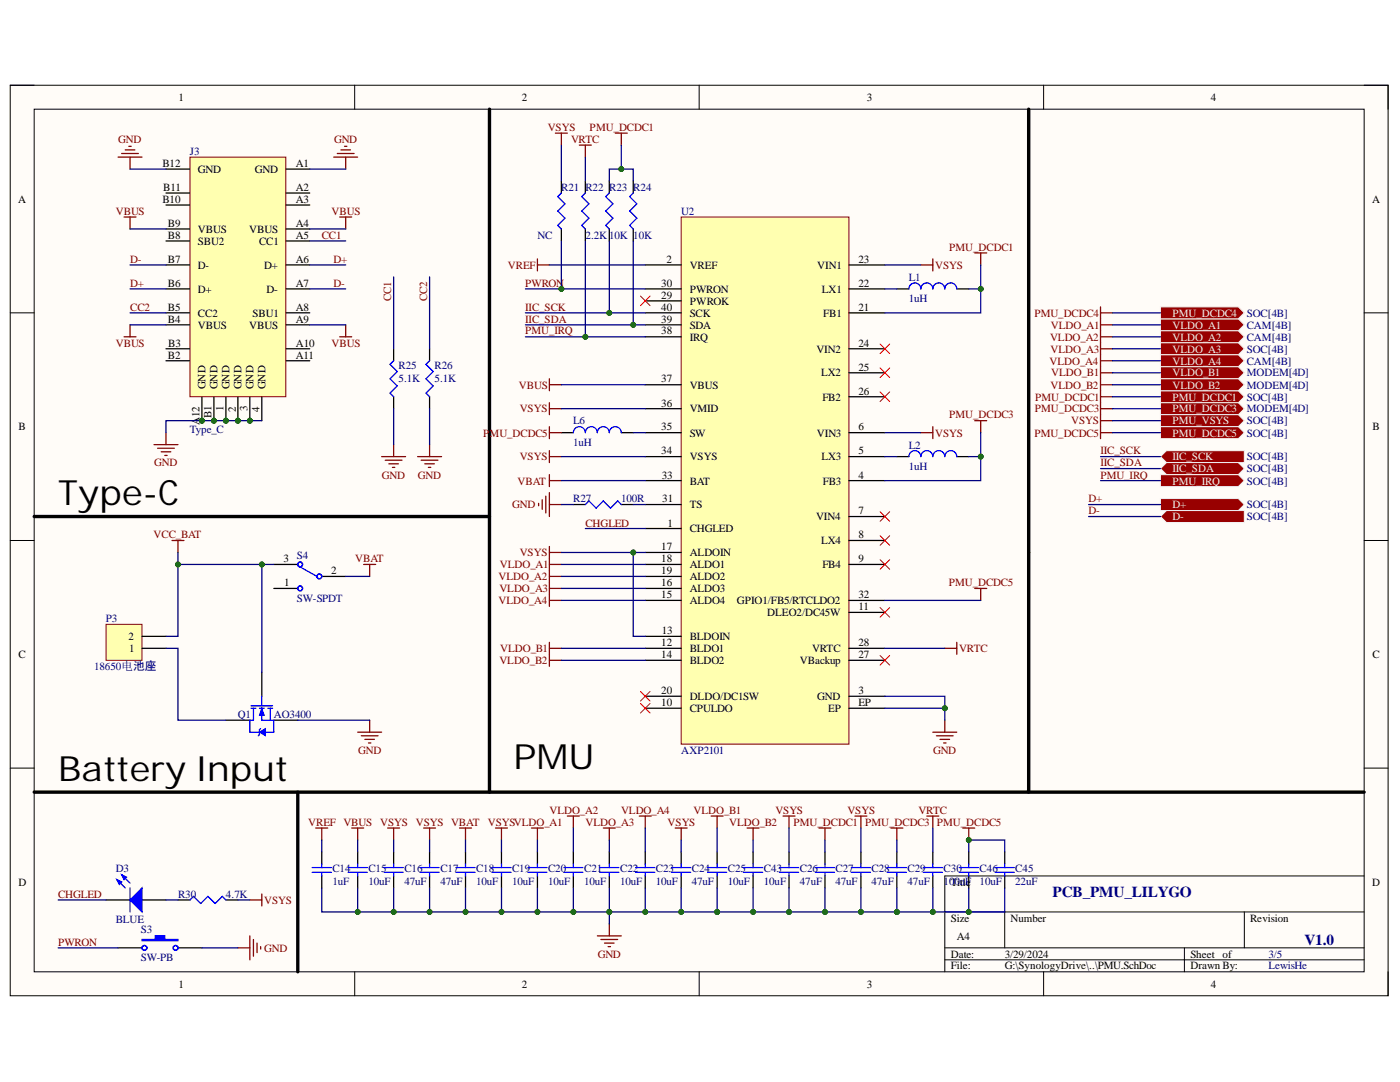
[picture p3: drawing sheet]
<svg xmlns="http://www.w3.org/2000/svg" width="279mm" height="216mm" viewBox="0 0 279 216" stroke-linecap="round" stroke-linejoin="round" font-family="sans-serif">
<defs><g id="words">
<g font-size="6.9">
<text x="11.6" y="100.8">Type-C</text>
<text x="11.6" y="155.8">Battery Input</text>
<text x="102.5" y="153.4">PMU</text>
</g>
<g font-size="3" fill="#000080">
<text x="210.1" y="179">PCB_PMU_LILYGO</text>
<text x="260.3" y="188.5">V1.0</text>
</g>
<g font-size="2.2">
<text x="35.6" y="20.1">1</text>
<text x="104.1" y="20.1">2</text>
<text x="173" y="20.1">3</text>
<text x="241.6" y="20.1">4</text>
<text x="32.4" y="33.3">B12</text>
<text x="39.5" y="34.5">GND</text>
<text x="50.8" y="34.5">GND</text>
<text x="59.1" y="33.3">A1</text>
<text x="3.6" y="40.4">A</text>
<text x="32.4" y="40.4">B10</text>
<text x="32.6" y="38.1">B11</text>
<text x="59.1" y="38.1">A2</text>
<text x="59.1" y="40.4">A3</text>
<text x="273.9" y="40.4">A</text>
<text x="33.5" y="47.6">B8</text>
<text x="33.5" y="45.3">B9</text>
<text x="39.5" y="46.4">VBUS</text>
<text x="49.7" y="46.4">VBUS</text>
<text x="59.1" y="45.3">A4</text>
<text x="59.1" y="47.6">A5</text>
<text x="33.5" y="52.4">B7</text>
<text x="39.5" y="53.6">D-</text>
<text x="39.5" y="48.8">SBU2</text>
<text x="51.7" y="48.8">CC1</text>
<text x="52.7" y="53.6">D+</text>
<text x="59.1" y="52.4">A6</text>
<text x="133" y="52.4">2</text>
<text x="137.6" y="53.6">VREF</text>
<text x="163.1" y="53.6">VIN1</text>
<text x="171.3" y="52.4">23</text>
<text x="33.5" y="57.2">B6</text>
<text x="39.5" y="58.4">D+</text>
<text x="53.2" y="58.4">D-</text>
<text x="59.1" y="57.2">A7</text>
<text x="132" y="59.6">29</text>
<text x="132" y="57.2">30</text>
<text x="137.6" y="58.4">PWRON</text>
<text x="164" y="58.4">LX1</text>
<text x="171.3" y="57.2">22</text>
<text x="33.5" y="64.4">B4</text>
<text x="33.5" y="62">B5</text>
<text x="39.5" y="65.6">VBUS</text>
<text x="39.5" y="63.2">CC2</text>
<text x="49.7" y="65.6">VBUS</text>
<text x="50.4" y="63.2">SBU1</text>
<text x="59.1" y="62">A8</text>
<text x="59.1" y="64.4">A9</text>
<text x="132" y="64.4">39</text>
<text x="132" y="62">40</text>
<text x="137.6" y="60.8">PWROK</text>
<text x="137.6" y="65.6">SDA</text>
<text x="137.6" y="63.2">SCK</text>
<text x="164.3" y="63.2">FB1</text>
<text x="171.3" y="62">21</text>
<text x="33.5" y="71.6">B2</text>
<text x="33.6" y="69.2">B3</text>
<text x="59.1" y="69.2">A10</text>
<text x="59.1" y="71.6">A11</text>
<text x="132" y="66.7">38</text>
<text x="137.6" y="68">IRQ</text>
<text x="162.9" y="70.4">VIN2</text>
<text x="171.3" y="69.2">24</text>
<text x="41" y="77.6" transform="rotate(-90 41 77.6)">GND</text>
<text x="43.4" y="77.6" transform="rotate(-90 43.4 77.6)">GND</text>
<text x="45.8" y="77.6" transform="rotate(-90 45.8 77.6)">GND</text>
<text x="48.2" y="77.6" transform="rotate(-90 48.2 77.6)">GND</text>
<text x="50.6" y="77.6" transform="rotate(-90 50.6 77.6)">GND</text>
<text x="53" y="77.6" transform="rotate(-90 53 77.6)">GND</text>
<text x="132" y="76.3">37</text>
<text x="137.6" y="77.6">VBUS</text>
<text x="163.9" y="75.1">LX2</text>
<text x="171.3" y="73.9">25</text>
<text x="42.2" y="83.4" transform="rotate(-90 42.2 83.4)">B1</text>
<text x="44.6" y="82" transform="rotate(-90 44.6 82)">1</text>
<text x="47" y="82.1" transform="rotate(-90 47 82.1)">2</text>
<text x="49.4" y="82.1" transform="rotate(-90 49.4 82.1)">3</text>
<text x="51.8" y="82.1" transform="rotate(-90 51.8 82.1)">4</text>
<text x="132" y="81.1">36</text>
<text x="137.6" y="82.3">VMID</text>
<text x="164.1" y="79.9">FB2</text>
<text x="171.3" y="78.8">26</text>
<text x="3.7" y="85.9">B</text>
<text x="39.8" y="84.8" transform="rotate(-90 39.8 84.8)">A12</text>
<text x="132" y="85.9">35</text>
<text x="137.6" y="87.1">SW</text>
<text x="163" y="87.1">VIN3</text>
<text x="171.3" y="85.9">6</text>
<text x="273.9" y="85.9">B</text>
<text x="132" y="90.7">34</text>
<text x="132.1" y="95.5">33</text>
<text x="137.6" y="91.9">VSYS</text>
<text x="164" y="91.9">LX3</text>
<text x="171.3" y="95.5">4</text>
<text x="171.3" y="90.7">5</text>
<text x="132.1" y="100.2">31</text>
<text x="137.6" y="101.4">TS</text>
<text x="137.6" y="96.7">BAT</text>
<text x="164.2" y="96.7">FB3</text>
<text x="133.2" y="105.1">1</text>
<text x="137.6" y="106.2">CHGLED</text>
<text x="162.9" y="103.8">VIN4</text>
<text x="171.3" y="102.6">7</text>
<text x="171.3" y="107.4">8</text>
<text x="56.6" y="112.2">3</text>
<text x="132" y="109.8">17</text>
<text x="132" y="112.2">18</text>
<text x="137.6" y="111">ALDOIN</text>
<text x="137.6" y="113.4">ALDO1</text>
<text x="163.9" y="108.6">LX4</text>
<text x="164.1" y="113.4">FB4</text>
<text x="171.3" y="112.2">9</text>
<text x="56.7" y="117">1</text>
<text x="66.1" y="114.6">2</text>
<text x="132" y="119.4">15</text>
<text x="132" y="117">16</text>
<text x="132" y="114.6">19</text>
<text x="137.6" y="118.2">ALDO3</text>
<text x="137.6" y="115.8">ALDO2</text>
<text x="171.3" y="119.4">32</text>
<text x="137.6" y="120.5">ALDO4</text>
<text x="147" y="120.5">GPIO1/FB5/RTCLDO2</text>
<text x="153.1" y="123">DLEO2/DC45W</text>
<text x="171.3" y="121.7">11</text>
<text x="3.7" y="131.4">C</text>
<text x="25.6" y="127.7">2</text>
<text x="25.8" y="130.1">1</text>
<text x="132" y="128.9">12</text>
<text x="132" y="131.4">14</text>
<text x="132.1" y="126.5">13</text>
<text x="137.6" y="130.1">BLDO1</text>
<text x="137.6" y="127.7">BLDOIN</text>
<text x="162.1" y="130.1">VRTC</text>
<text x="171.3" y="131.4">27</text>
<text x="171.3" y="128.9">28</text>
<text x="273.9" y="131.4">C</text>
<text x="137.6" y="132.5">BLDO2</text>
<text x="159.6" y="132.5">VBackup</text>
<text x="132" y="140.9">10</text>
<text x="132" y="138.5">20</text>
<text x="137.6" y="142.1">CPULDO</text>
<text x="137.6" y="139.7">DLDO/DC1SW</text>
<text x="163.1" y="139.7">GND</text>
<text x="165.3" y="142.1">EP</text>
<text x="171.3" y="138.5">3</text>
<text x="171.3" y="140.9">EP</text>
<text x="3.7" y="176.8">D</text>
<text x="189.8" y="176.8">Title</text>
<text x="273.9" y="176.8">D</text>
<text x="189.8" y="183.9">Size</text>
<text x="201.7" y="183.9">Number</text>
<text x="249.5" y="183.9">Revision</text>
<text x="189.8" y="191.1">Date:</text>
<text x="190.9" y="187.5">A4</text>
<text x="200.5" y="191.1">3/29/2024</text>
<text x="237.6" y="191.1">Sheet of</text>
<text x="35.6" y="197.1">1</text>
<text x="104.1" y="197.1">2</text>
<text x="173" y="197.1">3</text>
<text x="189.8" y="193.4">File:</text>
<text x="200.5" y="193.4">G:\SynologyDrive\..\PMU.SchDoc</text>
<text x="237.6" y="193.4">Drawn By:</text>
<text x="241.6" y="197.1">4</text>
</g>
<g font-size="2.2" fill="#800000">
<text x="23.6" y="28.5">GND</text>
<text x="66.7" y="28.5">GND</text>
<text x="109.3" y="26.1">VSYS</text>
<text x="114" y="28.5">VRTC</text>
<text x="117.7" y="26.1">PMU_DCDC1</text>
<text x="23.1" y="42.9">VBUS</text>
<text x="64.2" y="47.6">CC1</text>
<text x="66.2" y="42.9">VBUS</text>
<text x="26" y="52.4">D-</text>
<text x="66.6" y="52.4">D+</text>
<text x="101.4" y="53.6">VREF</text>
<text x="186.6" y="53.6">VSYS</text>
<text x="189.4" y="50.1">PMU_DCDC1</text>
<text x="26" y="57.2">D+</text>
<text x="66.6" y="57.2">D-</text>
<text x="104.8" y="57.2">PWRON</text>
<text x="26" y="62">CC2</text>
<text x="78.1" y="60.1" transform="rotate(-90 78.1 60.1)">CC1</text>
<text x="85.3" y="60.1" transform="rotate(-90 85.3 60.1)">CC2</text>
<text x="104.8" y="62">IIC_SCK</text>
<text x="104.8" y="64.4">IIC_SDA</text>
<text x="206.4" y="63.2">PMU_DCDC4</text>
<text x="209.7" y="65.6">VLDO_A1</text>
<text x="23.1" y="69.2">VBUS</text>
<text x="66.2" y="69.2">VBUS</text>
<text x="104.8" y="66.7">PMU_IRQ</text>
<text x="209.6" y="68">VLDO_A2</text>
<text x="209.6" y="70.4">VLDO_A3</text>
<text x="103.6" y="77.6">VBUS</text>
<text x="209.5" y="72.7">VLDO_A4</text>
<text x="209.6" y="77.6">VLDO_B2</text>
<text x="209.8" y="75.1">VLDO_B1</text>
<text x="103.7" y="82.3">VSYS</text>
<text x="189.4" y="83.5">PMU_DCDC3</text>
<text x="206.5" y="82.3">PMU_DCDC3</text>
<text x="206.6" y="79.9">PMU_DCDC1</text>
<text x="96.4" y="87.1">P</text>
<text x="97.7" y="87.1">MU_DCDC5</text>
<text x="186.6" y="87.1">VSYS</text>
<text x="206.4" y="87.1">PMU_DCDC5</text>
<text x="213.8" y="84.7">VSYS</text>
<text x="30.8" y="93">GND</text>
<text x="76.2" y="95.5">GND</text>
<text x="83.4" y="95.5">GND</text>
<text x="103.7" y="91.9">VSYS</text>
<text x="219.6" y="90.7">IIC_SCK</text>
<text x="219.6" y="93">IIC_SDA</text>
<text x="219.6" y="95.5">PMU_IRQ</text>
<text x="102.2" y="101.4">GND</text>
<text x="103.3" y="96.7">VBAT</text>
<text x="217.3" y="100.2">D+</text>
<text x="30.6" y="107.4">VCC_BAT</text>
<text x="116.8" y="105.1">CHGLED</text>
<text x="217.3" y="102.6">D-</text>
<text x="70.9" y="112.2">VBAT</text>
<text x="99.7" y="113.4">VLDO_A1</text>
<text x="103.7" y="111">VSYS</text>
<text x="99.5" y="115.8">VLDO_A2</text>
<text x="99.7" y="118.2">VLDO_A3</text>
<text x="189.3" y="117">PMU_DCDC5</text>
<text x="99.5" y="120.5">VLDO_A4</text>
<text x="99.8" y="130.1">VLDO_B1</text>
<text x="191.5" y="130.1">VRTC</text>
<text x="99.7" y="132.5">VLDO_B2</text>
<text x="71.5" y="150.5">GND</text>
<text x="186.2" y="150.5">GND</text>
<text x="61.5" y="164.8">VREF VBUS</text>
<text x="75.9" y="164.8">VSYS</text>
<text x="83" y="164.8">VSYS VBAT</text>
<text x="97.4" y="164.8">VSYSVLDO_A1</text>
<text x="109.6" y="162.4">VLDO_A2</text>
<text x="116.8" y="164.8">VLDO_A3</text>
<text x="123.9" y="162.4">VLDO_A4</text>
<text x="133.2" y="164.8">VSYS</text>
<text x="138.4" y="162.4">VLDO_B1</text>
<text x="145.5" y="164.8">VLDO_B2</text>
<text x="154.7" y="162.4">VSYS</text>
<text x="158.4" y="164.8">PMU_DCDC1</text>
<text x="169.1" y="162.4">VSYS</text>
<text x="172.7" y="164.8">PMU_DCDC3</text>
<text x="183.3" y="162.4">VRTC</text>
<text x="187" y="164.8">PMU_DCDC5</text>
<text x="11.6" y="179.2">CHGLED</text>
<text x="52.7" y="180.3">VSYS</text>
<text x="11.6" y="188.7">PWRON</text>
<text x="52.7" y="189.9">GND</text>
<text x="119.3" y="191.1">GND</text>
</g>
<g font-size="2.2" fill="#000080">
<text x="37.9" y="30.9">J3</text>
<text x="112" y="38.1">R21</text>
<text x="116.8" y="38.1">R22 R23</text>
<text x="126.4" y="38.1">R24</text>
<text x="107.3" y="47.6">NC</text>
<text x="116.8" y="47.6">2.2K 10K</text>
<text x="126.4" y="47.6">10K</text>
<text x="136" y="42.9">U2</text>
<text x="181.4" y="56">L1</text>
<text x="181.4" y="60.3">1uH</text>
<text x="248.8" y="65.6">CAM[4B]</text>
<text x="248.8" y="63.2">SOC[4B]</text>
<text x="248.8" y="68">CAM[4B]</text>
<text x="248.8" y="70.4">SOC[4B]</text>
<text x="79.5" y="76.1">5.1K</text>
<text x="79.5" y="73.7">R25</text>
<text x="86.7" y="76.1">5.1K</text>
<text x="86.7" y="73.7">R26</text>
<text x="248.8" y="72.7">CAM[4B]</text>
<text x="248.8" y="75.1">MODEM[4D]</text>
<text x="248.8" y="77.6">MODEM[4D]</text>
<text x="248.8" y="79.9">SOC[4B]</text>
<text x="248.8" y="82.3">MODEM[4D]</text>
<text x="37.9" y="86.4">Type_C</text>
<text x="114.4" y="89">1uH</text>
<text x="114.4" y="84.7">L6</text>
<text x="181.4" y="89.5">L2</text>
<text x="248.8" y="84.7">SOC[4B]</text>
<text x="248.8" y="87.1">SOC[4B]</text>
<text x="181.4" y="93.8">1uH</text>
<text x="248.8" y="91.9">SOC[4B]</text>
<text x="248.8" y="94.2">SOC[4B]</text>
<text x="114.4" y="100.2">R27</text>
<text x="123.9" y="100.2">100R</text>
<text x="248.8" y="101.4">SOC[4B]</text>
<text x="248.8" y="96.7">SOC[4B]</text>
<text x="248.8" y="103.8">SOC[4B]</text>
<text x="59.2" y="111.5">S4</text>
<text x="21.2" y="124.2">P3</text>
<text x="59.2" y="120.1">SW-SPDT</text>
<text x="18.8" y="133.6">18650电池座</text>
<text x="47.5" y="143.3">Q1</text>
<text x="54.7" y="143.3">AO3400</text>
<text x="136" y="150.5">AXP2101</text>
<text x="23.1" y="173.9">D3</text>
<text x="35.5" y="179.2">R30</text>
<text x="45.1" y="179.2">4.7K</text>
<text x="66.3" y="176.5">1uF</text>
<text x="66.3" y="174.1">C14</text>
<text x="73.5" y="176.5">10uF</text>
<text x="73.5" y="174.1">C15</text>
<text x="80.7" y="176.5">47uF</text>
<text x="80.7" y="174.1">C16</text>
<text x="87.9" y="176.5">47uF</text>
<text x="87.9" y="174.1">C17</text>
<text x="95" y="176.5">10uF</text>
<text x="95" y="174.1">C18</text>
<text x="102.2" y="176.5">10uF</text>
<text x="102.2" y="174.1">C19</text>
<text x="109.4" y="176.5">10uF</text>
<text x="109.4" y="174.1">C20</text>
<text x="116.6" y="176.5">10uF</text>
<text x="116.6" y="174.1">C21</text>
<text x="123.8" y="176.5">10uF</text>
<text x="123.8" y="174.1">C22</text>
<text x="130.9" y="176.5">10uF</text>
<text x="130.9" y="174.1">C23</text>
<text x="138.1" y="176.5">47uF</text>
<text x="138.1" y="174.1">C24</text>
<text x="145.3" y="176.5">10uF</text>
<text x="145.3" y="174.1">C25</text>
<text x="152.5" y="176.5">10uF</text>
<text x="152.5" y="174.1">C43</text>
<text x="159.6" y="176.5">47uF</text>
<text x="159.6" y="174.1">C26</text>
<text x="166.7" y="176.5">47uF</text>
<text x="166.7" y="174.1">C27</text>
<text x="173.9" y="176.5">47uF</text>
<text x="173.9" y="174.1">C28</text>
<text x="181.1" y="176.5">47uF</text>
<text x="181.1" y="174.1">C29</text>
<text x="188.3" y="176.5">100nF</text>
<text x="188.3" y="174.1">C30</text>
<text x="195.5" y="176.5">10uF</text>
<text x="195.5" y="174.1">C46</text>
<text x="202.6" y="176.5">22uF</text>
<text x="202.6" y="174.1">C45</text>
<text x="23.1" y="184.1">BLUE</text>
<text x="28.1" y="186.1">S3</text>
<text x="28.1" y="191.8">SW-PB</text>
<text x="253.1" y="191.1">3/5</text>
<text x="253.1" y="193.4">LewisHe</text>
</g>
<g font-size="2.2" fill="#efefef">
<text x="234" y="65.6">VLDO_A1</text>
<text x="234" y="63.2">PMU_DCDC4</text>
<text x="234" y="68">VLDO_A2</text>
<text x="234" y="70.4">VLDO_A3</text>
<text x="234" y="72.7">VLDO_A4</text>
<text x="234" y="75.1">VLDO_B1</text>
<text x="234" y="77.6">VLDO_B2</text>
<text x="234" y="79.9">PMU_DCDC1</text>
<text x="234" y="82.3">PMU_DCDC3</text>
<text x="234" y="84.7">PMU_VSYS</text>
<text x="234" y="87.1">PMU_DCDC5</text>
<text x="234" y="91.9">IIC_SCK</text>
<text x="234" y="94.2">IIC_SDA</text>
<text x="234" y="101.4">D+</text>
<text x="234" y="96.7">PMU_IRQ</text>
<text x="234" y="103.8">D-</text>
</g>
</g></defs>
<path d="M2 17h275v181.7h-275z" fill-rule="evenodd" fill="#fffcf8"/>
<path d="M2 17h275v181.7h-275z" fill="none" stroke="#000" stroke-width=".2"/>
<path d="M6.8 21.8h265.4v172.1h-265.4z" fill-rule="evenodd" fill="#fffcf8"/>
<g fill="none" stroke="#000" stroke-width=".2">
<path d="M2 17h4.8M70.8 17v4.8M139.5 17v4.8M208.3 17v4.8M272.2 17h4.8v4.8M6.8 21.8h265.4v172.1h-265.4zM2 62.4h4.8M272.2 62.4h4.8M2 107.8h4.8M272.2 107.8h4.8M2 153.3h4.8M272.2 153.3h4.8"/>
<path d="M272.2 174.8h-83.6v19.1M70.8 193.9v4.8M139.5 193.9v4.8M188.6 182h83.6M188.6 189.1h83.6M188.6 191.5h83.6M200.5 182v7.1M208.3 193.9v4.8M236.4 189.1v4.8M248.3 182v7.1M277 193.9v4.8"/>
</g>
<path d="M135.9 43.3h33.5v105.2h-33.5z" fill-rule="evenodd" fill="#ffffb0"/>
<path d="M135.9 43.3h33.5v105.2h-33.5z" fill="none" stroke="#800000" stroke-width=".2"/>
<g fill="none" stroke="#000" stroke-width=".25">
<path d="M112 36.1v2.4M121.6 36.1v2.4M126.4 36.1v2.4M112 45.7v2.4M121.6 45.7v2.4M126.4 45.7v2.4M128.8 52.9h7.1M128.8 57.6h7.1M169.4 52.9h7.2M169.4 57.6h7.2M179 57.6h2.4M190.9 57.6h2.4"/>
<path d="M128.8 62.4h7.1M128.8 60h7.1M128.8 76.8h7.1M128.8 67.2h7.1M128.8 64.8h7.1M169.4 62.4h7.2M169.4 69.6h7.2M169.4 74.4h7.2M169.4 79.2h7.2M128.8 95.9h7.1M128.8 91.1h7.1M128.8 86.3h7.1"/>
<path d="M128.8 81.5h7.1M169.4 95.9h7.2M169.4 91.1h7.2M169.4 86.3h7.2M114.4 100.7h2.4M124 100.7h2.4M128.8 105.5h7.1M128.8 112.6h7.1M128.8 119.8h7.1M128.8 117.4h7.1M128.8 110.2h7.1M128.8 115h7.1"/>
<path d="M128.8 100.7h7.1M169.4 103.1h7.2M169.4 107.8h7.2M169.4 112.6h7.2M169.4 119.8h7.2M128.8 138.9h7.1M128.8 129.4h7.1M128.8 127h7.1M128.8 131.8h7.1M169.4 138.9h7.2M169.4 122.2h7.2M169.4 129.4h7.2"/>
<path d="M169.4 131.8h7.2M128.8 141.3h7.1M169.4 141.3h7.2M64.2 170v2.4M64.2 174.8v2.4M71.4 170v2.4M71.4 174.8v2.4M78.6 170v2.4M78.6 174.8v2.4M85.7 170v2.4M85.7 174.8v2.4M92.9 170v2.4"/>
<path d="M92.9 174.8v2.4M100.1 170v2.4M100.1 174.8v2.4M107.3 170v2.4M107.3 174.8v2.4M114.4 170v2.4M114.4 174.8v2.4M121.6 170v2.4M121.6 174.8v2.4M135.9 170v2.4M135.9 174.8v2.4M143.1 170v2.4"/>
<path d="M143.1 174.8v2.4M157.5 170v2.4M157.5 174.8v2.4M164.6 170v2.4M164.6 174.8v2.4M171.8 170v2.4M171.8 174.8v2.4M179 170v2.4M179 174.8v2.4M186.2 170v2.4M186.2 174.8v2.4"/>
</g>
<g fill="none" stroke="#800000" stroke-width=".25">
<path d="M110.8 26.6h2.4M112 26.6v2.4M115.6 29h2.4M116.8 29v2.3M107.3 51.7v2.4M107.3 52.9h2.3M183.8 52.9h2.4M186.2 51.7v2.4M108.2 99.7v1.9M108.9 99v3.4M109.6 80.4v2.3M109.6 89.9v2.4"/>
<path d="M109.6 94.7v2.4M109.6 98.3v4.8M109.6 81.5h2.4M109.6 91.1h2.4M109.6 95.9h2.4M107.5 100.4v.5M109.6 109v4.8M109.6 116.2v2.4M109.6 110.2h2.4M109.6 112.6h2.4M109.6 117.4h2.4M109.6 100.7h2.4"/>
<path d="M109.6 128.2v2.4M109.6 129.4h2.4M188.6 129.4h2.3M190.9 128.2v2.4M186.2 146.1h4.7M186.9 146.8h3.3M187.6 147.5h1.9M188.3 148.2h.5M188.6 143.7v2.4M63 165.2h2.4M64.2 165.2v2.4M77.4 165.2h2.4"/>
<path d="M78.6 165.2v2.4M84.5 165.2h2.4M85.7 165.2v2.4M91.7 165.2h2.4M92.9 165.2v2.4M98.9 165.2h2.4M100.1 165.2v2.4M106.1 165.2h2.3M107.3 165.2v2.4M156.3 162.8h2.4M157.5 162.8v2.4M163.4 165.2h2.4"/>
<path d="M164.6 165.2v2.4M170.6 162.8h2.4M171.8 162.8v2.4M177.8 165.2h2.4M179 165.2v2.4M185 162.8h2.4M186.2 162.8v2.4"/>
</g>
<g fill="none" stroke="#00f" stroke-width=".25">
<path d="M112 38.5l-.7 .7 1.5 1.5-1.5 1.4 1.5 1.4-1.5 1.5 .7 .7M121.6 38.5l-.7 .7 1.4 1.5-1.4 1.4 1.4 1.4-1.4 1.5 .7 .7M126.4 38.5l-.7 .7 1.4 1.5-1.4 1.4 1.4 1.4-1.4 1.5 .7 .7M181.4 57.6a1.19 1.19 0 0 1 1.2-1.1 1.19 1.19 0 0 1 1.2 1.1 1.19 1.19 0 0 1 1.2-1.1 1.19 1.19 0 0 1 1.2 1.1 1.19 1.19 0 0 1 1.2-1.1 1.19 1.19 0 0 1 1.2 1.1 1.19 1.19 0 0 1 1.1-1.1 1.19 1.19 0 0 1 1.2 1.1M116.8 100.7l.7-.7 1.5 1.4 1.4-1.4 1.4 1.4 1.5-1.4 .7 .7M62.3 174.1h3.8M62.3 173.1h3.8M64.2 172.4v.7M64.2 174.1v.7M69.5 174.1h3.8M69.5 173.1h3.8M71.4 172.4v.7"/>
<path d="M71.4 174.1v.7M76.6 174.1h3.9M76.6 173.1h3.9M78.6 172.4v.7M78.6 174.1v.7M83.8 174.1h3.8M83.8 173.1h3.8M85.7 172.4v.7M85.7 174.1v.7M91 174.1h3.8M91 173.1h3.8M92.9 172.4v.7"/>
<path d="M92.9 174.1v.7M98.2 174.1h3.8M98.2 173.1h3.8M100.1 172.4v.7M100.1 174.1v.7M105.3 174.1h3.9M105.3 173.1h3.9M107.3 172.4v.7M107.3 174.1v.7M112.5 174.1h3.8M112.5 173.1h3.8M114.4 172.4v.7"/>
<path d="M114.4 174.1v.7M119.7 174.1h3.8M119.7 173.1h3.8M121.6 172.4v.7M121.6 174.1v.7M134 174.1h3.9M134 173.1h3.9M135.9 172.4v.7M135.9 174.1v.7M141.2 174.1h3.8M141.2 173.1h3.8M143.1 172.4v.7"/>
<path d="M143.1 174.1v.7M155.6 174.1h3.8M155.6 173.1h3.8M157.5 172.4v.7M157.5 174.1v.7M162.7 174.1h3.9M162.7 173.1h3.9M164.6 172.4v.7M164.6 174.1v.7M169.9 174.1h3.8M169.9 173.1h3.8M171.8 172.4v.7"/>
<path d="M171.8 174.1v.7M177.1 174.1h3.8M177.1 173.1h3.8M179 172.4v.7M179 174.1v.7M184.3 174.1h3.8M184.3 173.1h3.8M186.2 172.4v.7M186.2 174.1v.7"/>
</g>
<circle cx="40.3" cy="83.9" r=".48" fill="#007f00"/>
<circle cx="40.3" cy="83.9" r=".48" fill="none" stroke="#007f00" stroke-width=".2"/>
<circle cx="42.7" cy="83.9" r=".48" fill="#007f00"/>
<circle cx="42.7" cy="83.9" r=".48" fill="none" stroke="#007f00" stroke-width=".2"/>
<circle cx="45.1" cy="83.9" r=".48" fill="#007f00"/>
<circle cx="45.1" cy="83.9" r=".48" fill="none" stroke="#007f00" stroke-width=".2"/>
<circle cx="47.5" cy="83.9" r=".48" fill="#007f00"/>
<circle cx="47.5" cy="83.9" r=".48" fill="none" stroke="#007f00" stroke-width=".2"/>
<circle cx="49.9" cy="83.9" r=".48" fill="#007f00"/>
<circle cx="49.9" cy="83.9" r=".48" fill="none" stroke="#007f00" stroke-width=".2"/>
<path d="M37.9 31.3h19.1v47.9h-19.1z" fill-rule="evenodd" fill="#ffffb0"/>
<path d="M37.9 31.3h19.1v47.9h-19.1z" fill="none" stroke="#800000" stroke-width=".2"/>
<path d="M57.1 33.7h4.7M57.1 38.5h4.7M57.1 40.9h4.7M57.1 45.7h4.7M57.1 48.1h4.7M57.1 52.9h4.7M57.1 57.6h4.7M40.3 79.2v4.7M57.1 62.4h4.7M57.1 64.8h4.7M57.1 69.6h4.7M57.1 72h4.7" fill="none" stroke="#000" stroke-width=".25"/>
<circle cx="40.3" cy="83.9" r=".48" fill="#007f00"/>
<circle cx="40.3" cy="83.9" r=".48" fill="none" stroke="#007f00" stroke-width=".2"/>
<path d="M42.7 79.2v4.7" fill="none" stroke="#000" stroke-width=".25"/>
<circle cx="42.7" cy="83.9" r=".48" fill="#007f00"/>
<circle cx="42.7" cy="83.9" r=".48" fill="none" stroke="#007f00" stroke-width=".2"/>
<path d="M33.1 38.5h4.7M33.1 33.7h4.7M33.1 57.6h4.7M33.1 52.9h4.7M33.1 48.1h4.7M33.1 45.7h4.7M33.1 40.9h4.7M33.1 72h4.7M33.1 69.6h4.7M33.1 64.8h4.7M33.1 62.4h4.7M45.1 79.2v4.7" fill="none" stroke="#000" stroke-width=".25"/>
<circle cx="45.1" cy="83.9" r=".48" fill="#007f00"/>
<circle cx="45.1" cy="83.9" r=".48" fill="none" stroke="#007f00" stroke-width=".2"/>
<path d="M47.5 79.2v4.7" fill="none" stroke="#000" stroke-width=".25"/>
<circle cx="47.5" cy="83.9" r=".48" fill="#007f00"/>
<circle cx="47.5" cy="83.9" r=".48" fill="none" stroke="#007f00" stroke-width=".2"/>
<path d="M49.9 79.2v4.7" fill="none" stroke="#000" stroke-width=".25"/>
<circle cx="49.9" cy="83.9" r=".48" fill="#007f00"/>
<circle cx="49.9" cy="83.9" r=".48" fill="none" stroke="#007f00" stroke-width=".2"/>
<path d="M52.3 79.2v4.7M78.6 69.6v2.4M78.6 79.2v2.3M85.7 69.6v2.4M85.7 79.2v2.3M23.6 189.1h4.7M35.5 189.1h4.8" fill="none" stroke="#000" stroke-width=".25"/>
<g fill="none" stroke="#800000" stroke-width=".25">
<path d="M23.6 31.3h4.7M24.3 30.6h3.3M25 29.9h1.9M25.7 29.2h.5M26 31.3v2.4M66.6 31.3h4.8M67.3 30.6h3.4M68 29.9h1.9M68.8 29.2h.4M69 31.3v2.4M24.8 43.3h2.3M26 43.3v2.4"/>
<path d="M67.8 43.3h2.4M69 43.3v2.4M24.8 67.2h2.3M26 64.8v2.4M67.8 67.2h2.4M69 64.8v2.4M76.2 91.1h4.7M76.9 91.8h3.3M77.6 92.6h1.9M78.3 93.3h.5M78.6 88.7v2.4M83.3 91.1h4.8"/>
<path d="M84.1 91.8h3.3M84.8 92.6h1.9M85.5 93.3h.5M85.7 88.7v2.4"/>
</g>
<path d="M78.6 72l-.8 .7 1.5 1.4-1.5 1.5 1.5 1.4-1.5 1.4 .8 .8M85.7 72l-.7 .7 1.4 1.4-1.4 1.5 1.4 1.4-1.4 1.4 .7 .8" fill="none" stroke="#00f" stroke-width=".25"/>
<path d="M28.3 187.5h2.7v-.8h1.9v.8h2.6v.2h-7.2z" fill-rule="evenodd" fill="#00f"/>
<g fill="none" stroke="#00f" stroke-width=".25">
<path d="M28.3 187.5h2.7v-.8h1.9v.8h2.6v.2h-7.2z"/>
<circle cx="28.8" cy="189.1" r=".48"/>
<circle cx="35" cy="189.1" r=".48"/>
</g>
<path d="M47.5 189.1h2.4M49.9 186.7v4.8M50.6 187.5v3.3M51.3 188.2v1.9M52 188.9v.5" fill="none" stroke="#800000" stroke-width=".25"/>
<path d="M21.2 179.6h4.8M28.3 179.6h4.8" fill="none" stroke="#000" stroke-width=".25"/>
<path d="M28.3 177.2v4.8l-2.3-2.4z" fill="#00f"/>
<path d="M23.3 175.5l1.7 1.7M24.3 174.6l1.7 1.6M28.3 177.2v4.8l-2.3-2.4z" fill="none" stroke="#00f" stroke-width=".25"/>
<path d="M23.3 175.5l1 .5-.5 .5z" fill="#00f"/>
<path d="M23.3 175.5l1 .5-.5 .5z" fill="none" stroke="#00f" stroke-width=".25"/>
<path d="M24.3 174.6l.9 .4-.4 .5z" fill="#00f"/>
<path d="M181.4 91.1a1.19 1.19 0 0 1 1.2-1.2 1.19 1.19 0 0 1 1.2 1.2 1.19 1.19 0 0 1 1.2-1.2 1.19 1.19 0 0 1 1.2 1.2 1.19 1.19 0 0 1 1.2-1.2 1.19 1.19 0 0 1 1.2 1.2 1.19 1.19 0 0 1 1.1-1.2 1.19 1.19 0 0 1 1.2 1.2M24.3 174.6l.9 .4-.4 .5zM26 177.2v4.8M37.9 179.6l.7-.7 1.5 1.4 1.4-1.4 1.4 1.4 1.5-1.4 .7 .7M126.9 174.1h3.8M126.9 173.1h3.8M128.8 172.4v.7M128.8 174.1v.7" fill="none" stroke="#00f" stroke-width=".25"/>
<path d="M179 91.1h2.4M190.9 91.1h2.4M35.5 179.6h2.4M45.1 179.6h2.4M128.8 170v2.4M128.8 174.8v2.4" fill="none" stroke="#000" stroke-width=".25"/>
<g fill="none" stroke="#800000" stroke-width=".25">
<path d="M183.8 86.3h2.4M186.2 85.1v2.4M109.6 113.8v2.4M109.6 118.6v2.4M109.6 115h2.4M109.6 119.8h2.4M49.9 179.6h2.4M52.3 178.4v2.4M113.2 162.8h2.4M114.4 162.8v2.4M120.4 165.2h2.4M121.6 165.2v2.4"/>
<path d="M127.6 162.8h2.4M128.8 162.8v2.4M134.7 165.2h2.4M135.9 165.2v2.4M141.9 162.8h2.4M143.1 162.8v2.4"/>
</g>
<path d="M21.2 124.6h7.1v7.2h-7.1z" fill-rule="evenodd" fill="#ffffb0"/>
<path d="M21.2 124.6h7.1v7.2h-7.1z" fill="none" stroke="#800000" stroke-width=".2"/>
<path d="M28.3 129.4h4.8M28.3 127h4.8M52.3 134.1v4.8M45.1 143.7h4.8M54.6 143.7h4.8" fill="none" stroke="#000" stroke-width=".25"/>
<path d="M71.4 146.1h4.8M72.1 146.8h3.3M72.8 147.5h1.9M73.5 148.2h.5M73.8 143.7v2.4" fill="none" stroke="#800000" stroke-width=".25"/>
<path d="M52.3 138.9v1.9M50.1 140.8h4.3M50.1 141.3h1M50.6 141.3v2.4M51.8 141.3h.9M52.3 141.3v2.4h2.3M53.5 141.3h.9M53.9 141.3v2.4" fill="none" stroke="#00f" stroke-width=".25"/>
<path d="M52.3 141.3l.4 1.5h-.9z" fill="#00f"/>
<path d="M52.3 141.3l.4 1.5h-.9z" fill="none" stroke="#00f" stroke-width=".2"/>
<path d="M50.6 143.7h-.7v2.4h1.9M54.6 143.7v2.4h-1.6" fill="none" stroke="#00f" stroke-width=".25"/>
<path d="M51.8 146.1l1.2-.7v1.4z" fill="#00f"/>
<path d="M51.8 146.1l1.2-.7v1.4z" fill="none" stroke="#00f" stroke-width=".2"/>
<path d="M52 145.4l-.2 .2v1l-.3 .2" fill="none" stroke="#00f" stroke-width=".25"/>
<path d="M97.7 21.8v136.3M6.8 103.1h90.9M6.8 158.1h265.4M59.4 158.1v35.8" fill="none" stroke="#000" stroke-width=".68"/>
<path d="M219.6 63.6v12M219.6 64.8h2.4M219.6 74.4h2.4M219.6 69.6h2.4M219.6 67.2h2.4M219.6 72h2.4" fill="none" stroke="#800000" stroke-width=".25"/>
<path d="M231.6 63.6h15.5l1.2 1.2-1.2 1.2h-15.5z" fill-rule="evenodd" fill="#980000"/>
<path d="M231.6 63.6h15.5l1.2 1.2-1.2 1.2h-15.5z" fill="none" stroke="#f3f3f3" stroke-width=".2"/>
<path d="M231.6 66h15.5l1.2 1.2-1.2 1.2h-15.5z" fill-rule="evenodd" fill="#980000"/>
<path d="M231.6 66h15.5l1.2 1.2-1.2 1.2h-15.5z" fill="none" stroke="#f3f3f3" stroke-width=".2"/>
<path d="M231.6 68.4h15.5l1.2 1.2-1.2 1.2h-15.5z" fill-rule="evenodd" fill="#980000"/>
<path d="M231.6 68.4h15.5l1.2 1.2-1.2 1.2h-15.5z" fill="none" stroke="#f3f3f3" stroke-width=".2"/>
<path d="M231.6 70.8h15.5l1.2 1.2-1.2 1.2h-15.5z" fill-rule="evenodd" fill="#980000"/>
<path d="M231.6 70.8h15.5l1.2 1.2-1.2 1.2h-15.5z" fill="none" stroke="#f3f3f3" stroke-width=".2"/>
<path d="M231.6 73.2h15.5l1.2 1.2-1.2 1.2h-15.5z" fill-rule="evenodd" fill="#980000"/>
<path d="M231.6 73.2h15.5l1.2 1.2-1.2 1.2h-15.5z" fill="none" stroke="#f3f3f3" stroke-width=".2"/>
<path d="M119.2 186.7h4.8M119.9 187.5h3.4M120.6 188.2h2M121.4 188.9h.4M121.6 184.4v2.3" fill="none" stroke="#800000" stroke-width=".25"/>
<path d="M231.6 99.5h15.5l1.2 1.2-1.2 1.2h-15.5z" fill-rule="evenodd" fill="#980000"/>
<path d="M231.6 99.5h15.5l1.2 1.2-1.2 1.2h-15.5z" fill="none" stroke="#f3f3f3" stroke-width=".2"/>
<path d="M231.6 103.1l1.2-1.2h15.5v2.4h-15.5z" fill-rule="evenodd" fill="#980000"/>
<path d="M231.6 103.1l1.2-1.2h15.5v2.4h-15.5z" fill="none" stroke="#f3f3f3" stroke-width=".2"/>
<path d="M205.3 110.2v47.9" fill="none" stroke="#000" stroke-width=".68"/>
<path d="M231.6 91.1l1.2-1.2h15.5v2.4h-15.5z" fill-rule="evenodd" fill="#980000"/>
<path d="M231.6 91.1l1.2-1.2h15.5v2.4h-15.5z" fill="none" stroke="#f3f3f3" stroke-width=".2"/>
<path d="M231.6 93.5l1.2-1.2h14.3l1.2 1.2-1.2 1.2h-14.3z" fill-rule="evenodd" fill="#980000"/>
<path d="M231.6 93.5l1.2-1.2h14.3l1.2 1.2-1.2 1.2h-14.3z" fill="none" stroke="#f3f3f3" stroke-width=".2"/>
<path d="M231.6 94.7h15.5l1.2 1.2-1.2 1.2h-15.5z" fill-rule="evenodd" fill="#980000"/>
<path d="M231.6 94.7h15.5l1.2 1.2-1.2 1.2h-15.5z" fill="none" stroke="#f3f3f3" stroke-width=".2"/>
<path d="M231.6 78h15.5l1.2 1.2-1.2 1.2h-15.5z" fill-rule="evenodd" fill="#980000"/>
<path d="M231.6 78h15.5l1.2 1.2-1.2 1.2h-15.5z" fill="none" stroke="#f3f3f3" stroke-width=".2"/>
<path d="M219.6 78v2.4M219.6 79.2h2.4" fill="none" stroke="#800000" stroke-width=".25"/>
<path d="M231.6 80.4h15.5l1.2 1.2-1.2 1.1h-15.5z" fill-rule="evenodd" fill="#980000"/>
<path d="M231.6 80.4h15.5l1.2 1.2-1.2 1.1h-15.5z" fill="none" stroke="#f3f3f3" stroke-width=".2"/>
<path d="M122.8 26.6h2.4M124 26.6v2.4M194.5 50.5h2.4M195.7 50.5v2.4M219.6 75.6v2.4M219.6 76.8h2.4M194.5 83.9h2.4M195.7 83.9v2.4M219.6 80.4v2.3M219.6 81.6h2.4M109.6 130.6v2.3M109.6 131.8h2.4" fill="none" stroke="#800000" stroke-width=".25"/>
<path d="M116.8 36.1v2.4M116.8 45.7v2.4" fill="none" stroke="#000" stroke-width=".25"/>
<path d="M116.8 38.5l-.7 .7 1.4 1.5-1.4 1.4 1.4 1.4-1.4 1.5 .7 .7" fill="none" stroke="#00f" stroke-width=".25"/>
<path d="M205.3 21.8v88.4" fill="none" stroke="#000" stroke-width=".68"/>
<path d="M231.6 75.6h15.5l1.2 1.2-1.2 1.2h-15.5z" fill-rule="evenodd" fill="#980000"/>
<path d="M231.6 75.6h15.5l1.2 1.2-1.2 1.2h-15.5z" fill="none" stroke="#f3f3f3" stroke-width=".2"/>
<path d="M109.6 75.6v2.4M109.6 76.8h2.4M72.6 112.6h2.4M73.8 112.6v2.4M70.2 165.2h2.4M71.4 165.2v2.4M149.1 165.2h2.4M150.3 165.2v2.4" fill="none" stroke="#800000" stroke-width=".25"/>
<path d="M150.3 170v2.4M150.3 174.8v2.4" fill="none" stroke="#000" stroke-width=".25"/>
<path d="M148.4 174.1h3.8M148.4 173.1h3.8M150.3 172.4v.7M150.3 174.1v.7" fill="none" stroke="#00f" stroke-width=".25"/>
<path d="M231.6 82.7h15.5l1.2 1.2-1.2 1.2h-15.5z" fill-rule="evenodd" fill="#980000"/>
<path d="M231.6 82.7h15.5l1.2 1.2-1.2 1.2h-15.5z" fill="none" stroke="#f3f3f3" stroke-width=".2"/>
<path d="M219.6 61.2v2.4M219.6 62.4h2.4M219.6 82.7v2.4M219.6 83.9h2.4" fill="none" stroke="#800000" stroke-width=".25"/>
<path d="M231.6 61.2h15.5l1.2 1.2-1.2 1.2h-15.5z" fill-rule="evenodd" fill="#980000"/>
<path d="M231.6 61.2h15.5l1.2 1.2-1.2 1.2h-15.5z" fill="none" stroke="#f3f3f3" stroke-width=".2"/>
<path d="M193.3 170v2.4M193.3 174.8v2.4" fill="none" stroke="#000" stroke-width=".25"/>
<path d="M191.4 174.1h3.8M191.4 173.1h3.8M193.3 172.4v.7M193.3 174.1v.7" fill="none" stroke="#00f" stroke-width=".25"/>
<path d="M192.1 165.2h2.4M193.3 165.2v2.4" fill="none" stroke="#800000" stroke-width=".25"/>
<circle cx="193.3" cy="167.6" r=".48" fill="#007f00"/>
<circle cx="193.3" cy="167.6" r=".48" fill="none" stroke="#007f00" stroke-width=".2"/>
<path d="M112 86.3h2.4M124 86.3h2.4" fill="none" stroke="#000" stroke-width=".25"/>
<path d="M114.4 86.3a1.2 1.2 0 0 1 1.2-1.2 1.2 1.2 0 0 1 1.2 1.2 1.19 1.19 0 0 1 1.2-1.2 1.19 1.19 0 0 1 1.2 1.2 1.19 1.19 0 0 1 1.2-1.2 1.19 1.19 0 0 1 1.2 1.2 1.19 1.19 0 0 1 1.2-1.2 1.19 1.19 0 0 1 1.2 1.2" fill="none" stroke="#00f" stroke-width=".25"/>
<path d="M109.6 85.1v2.4M109.6 86.3h2.4M194.5 117.4h2.4M195.7 117.4v2.4" fill="none" stroke="#800000" stroke-width=".25"/>
<path d="M231.6 85.1h15.5l1.2 1.2-1.2 1.2h-15.5z" fill-rule="evenodd" fill="#980000"/>
<path d="M231.6 85.1h15.5l1.2 1.2-1.2 1.2h-15.5z" fill="none" stroke="#f3f3f3" stroke-width=".2"/>
<path d="M219.6 85.1v2.4M219.6 86.3h2.4M34.3 107.8h2.4M35.5 107.8v2.4" fill="none" stroke="#800000" stroke-width=".25"/>
<g fill="none" stroke="#00f" stroke-width=".25">
<path d="M59.4 112.9l3.9 2.1"/>
<circle cx="59.9" cy="117.4" r=".48"/>
<circle cx="59.9" cy="112.6" r=".48"/>
<circle cx="63.7" cy="115" r=".48"/>
</g>
<path d="M54.6 112.6h4.8M54.6 117.4h4.8M64.2 115h4.8" fill="none" stroke="#000" stroke-width=".25"/>
<path d="M109.6 52.9h19.2M112 76.8h16.8M112 81.5h16.8M112 91.1h16.8M112 95.9h16.8M112 112.6h16.8M112 117.4h16.8M116.8 105.5h12M126.4 110.2v16.8h2.4M126.4 100.7h2.4" fill="none" stroke="#000080" stroke-width=".25"/>
<circle cx="126.4" cy="110.2" r=".48" fill="#007f00"/>
<circle cx="126.4" cy="110.2" r=".48" fill="none" stroke="#007f00" stroke-width=".2"/>
<path d="M176.6 52.9h7.2M112 129.4h16.8M176.6 138.9h12v2.4h-12M176.6 129.4h12" fill="none" stroke="#000080" stroke-width=".25"/>
<circle cx="188.6" cy="141.3" r=".48" fill="#007f00"/>
<circle cx="188.6" cy="141.3" r=".48" fill="none" stroke="#007f00" stroke-width=".2"/>
<path d="M188.6 141.3v2.4" fill="none" stroke="#000080" stroke-width=".25"/>
<circle cx="188.6" cy="141.3" r=".48" fill="#007f00"/>
<circle cx="188.6" cy="141.3" r=".48" fill="none" stroke="#007f00" stroke-width=".2"/>
<path d="M176.6 57.6h2.4M195.7 57.6v4.8h-19.1M112 100.7h2.4" fill="none" stroke="#000080" stroke-width=".25"/>
<circle cx="195.7" cy="57.6" r=".48" fill="#007f00"/>
<circle cx="195.7" cy="57.6" r=".48" fill="none" stroke="#007f00" stroke-width=".2"/>
<path d="M121.6 48.1v14.3" fill="none" stroke="#000080" stroke-width=".25"/>
<circle cx="121.6" cy="62.4" r=".48" fill="#007f00"/>
<circle cx="121.6" cy="62.4" r=".48" fill="none" stroke="#007f00" stroke-width=".2"/>
<path d="M126.4 48.1v16.7" fill="none" stroke="#000080" stroke-width=".25"/>
<circle cx="126.4" cy="64.8" r=".48" fill="#007f00"/>
<circle cx="126.4" cy="64.8" r=".48" fill="none" stroke="#007f00" stroke-width=".2"/>
<g fill="none" stroke="#000080" stroke-width=".25">
<path d="M112 29v7.1M64.2 167.6v2.4M71.4 167.6v2.4M71.4 177.2v4.8M78.6 167.6v2.4M85.7 167.6v2.4M92.9 167.6v2.4M100.1 167.6v2.4M107.3 167.6v2.4M114.4 165.2v4.8M135.9 167.6v2.4M143.1 165.2v4.8"/>
<path d="M157.5 165.2v4.8M164.6 167.6v2.4M171.8 165.2v4.8M179 167.6v2.4M186.2 165.2v4.8"/>
</g>
<circle cx="71.4" cy="182" r=".48" fill="#007f00"/>
<circle cx="71.4" cy="182" r=".48" fill="none" stroke="#007f00" stroke-width=".2"/>
<path d="M78.6 177.2v4.8" fill="none" stroke="#000080" stroke-width=".25"/>
<circle cx="78.6" cy="182" r=".48" fill="#007f00"/>
<circle cx="78.6" cy="182" r=".48" fill="none" stroke="#007f00" stroke-width=".2"/>
<path d="M85.7 177.2v4.8" fill="none" stroke="#000080" stroke-width=".25"/>
<circle cx="85.7" cy="182" r=".48" fill="#007f00"/>
<circle cx="85.7" cy="182" r=".48" fill="none" stroke="#007f00" stroke-width=".2"/>
<path d="M92.9 177.2v4.8" fill="none" stroke="#000080" stroke-width=".25"/>
<circle cx="92.9" cy="182" r=".48" fill="#007f00"/>
<circle cx="92.9" cy="182" r=".48" fill="none" stroke="#007f00" stroke-width=".2"/>
<path d="M100.1 177.2v4.8" fill="none" stroke="#000080" stroke-width=".25"/>
<circle cx="100.1" cy="182" r=".48" fill="#007f00"/>
<circle cx="100.1" cy="182" r=".48" fill="none" stroke="#007f00" stroke-width=".2"/>
<path d="M107.3 177.2v4.8" fill="none" stroke="#000080" stroke-width=".25"/>
<circle cx="107.3" cy="182" r=".48" fill="#007f00"/>
<circle cx="107.3" cy="182" r=".48" fill="none" stroke="#007f00" stroke-width=".2"/>
<path d="M114.4 177.2v4.8" fill="none" stroke="#000080" stroke-width=".25"/>
<circle cx="114.4" cy="182" r=".48" fill="#007f00"/>
<circle cx="114.4" cy="182" r=".48" fill="none" stroke="#007f00" stroke-width=".2"/>
<path d="M121.6 167.6v2.4M121.6 177.2v4.8" fill="none" stroke="#000080" stroke-width=".25"/>
<circle cx="121.6" cy="182" r=".48" fill="#007f00"/>
<circle cx="121.6" cy="182" r=".48" fill="none" stroke="#007f00" stroke-width=".2"/>
<g fill="none" stroke="#000080" stroke-width=".25">
<path d="M26 33.7h7.1M61.8 33.7h7.2M26 45.7h7.1M26 52.9h7.1M26 57.6h7.1M61.8 45.7h7.2M61.8 52.9h7.2M61.8 57.6h7.2M61.8 48.1h7.2M78.6 55.3v14.3M85.7 55.3v14.3M26 64.8h7.1"/>
<path d="M26 62.4h7.1M61.8 64.8h7.2M78.6 81.5v7.2M85.7 81.5v7.2M176.6 86.3h7.2M176.6 91.1h2.4M195.7 91.1v4.8h-19.1M11.6 179.6h9.6M33.1 179.6h2.4M47.5 179.6h2.4M11.6 189.1h12M40.3 189.1h7.2"/>
</g>
<circle cx="195.7" cy="91.1" r=".48" fill="#007f00"/>
<circle cx="195.7" cy="91.1" r=".48" fill="none" stroke="#007f00" stroke-width=".2"/>
<path d="M112 115h16.8M112 119.8h16.8M135.9 177.2v4.8h7.2" fill="none" stroke="#000080" stroke-width=".25"/>
<circle cx="135.9" cy="182" r=".48" fill="#007f00"/>
<circle cx="135.9" cy="182" r=".48" fill="none" stroke="#007f00" stroke-width=".2"/>
<circle cx="143.1" cy="182" r=".48" fill="#007f00"/>
<circle cx="143.1" cy="182" r=".48" fill="none" stroke="#007f00" stroke-width=".2"/>
<path d="M64.2 177.2v4.8h71.7M128.8 165.2v4.8" fill="none" stroke="#000080" stroke-width=".25"/>
<circle cx="71.4" cy="182" r=".48" fill="#007f00"/>
<circle cx="71.4" cy="182" r=".48" fill="none" stroke="#007f00" stroke-width=".2"/>
<circle cx="78.6" cy="182" r=".48" fill="#007f00"/>
<circle cx="78.6" cy="182" r=".48" fill="none" stroke="#007f00" stroke-width=".2"/>
<circle cx="85.7" cy="182" r=".48" fill="#007f00"/>
<circle cx="85.7" cy="182" r=".48" fill="none" stroke="#007f00" stroke-width=".2"/>
<circle cx="92.9" cy="182" r=".48" fill="#007f00"/>
<circle cx="92.9" cy="182" r=".48" fill="none" stroke="#007f00" stroke-width=".2"/>
<circle cx="100.1" cy="182" r=".48" fill="#007f00"/>
<circle cx="100.1" cy="182" r=".48" fill="none" stroke="#007f00" stroke-width=".2"/>
<circle cx="107.3" cy="182" r=".48" fill="#007f00"/>
<circle cx="107.3" cy="182" r=".48" fill="none" stroke="#007f00" stroke-width=".2"/>
<circle cx="114.4" cy="182" r=".48" fill="#007f00"/>
<circle cx="114.4" cy="182" r=".48" fill="none" stroke="#007f00" stroke-width=".2"/>
<circle cx="121.6" cy="182" r=".48" fill="#007f00"/>
<circle cx="121.6" cy="182" r=".48" fill="none" stroke="#007f00" stroke-width=".2"/>
<circle cx="128.8" cy="182" r=".48" fill="#007f00"/>
<circle cx="128.8" cy="182" r=".48" fill="none" stroke="#007f00" stroke-width=".2"/>
<circle cx="135.9" cy="182" r=".48" fill="#007f00"/>
<circle cx="135.9" cy="182" r=".48" fill="none" stroke="#007f00" stroke-width=".2"/>
<path d="M128.8 177.2v4.8" fill="none" stroke="#000080" stroke-width=".25"/>
<circle cx="128.8" cy="182" r=".48" fill="#007f00"/>
<circle cx="128.8" cy="182" r=".48" fill="none" stroke="#007f00" stroke-width=".2"/>
<path d="M143.1 177.2v4.8" fill="none" stroke="#000080" stroke-width=".25"/>
<circle cx="143.1" cy="182" r=".48" fill="#007f00"/>
<circle cx="143.1" cy="182" r=".48" fill="none" stroke="#007f00" stroke-width=".2"/>
<path d="M222 64.8h9.6M222 67.2h9.6M222 69.6h9.6M222 72h9.6M222 74.4h9.6M121.6 182v2.4" fill="none" stroke="#000080" stroke-width=".25"/>
<circle cx="121.6" cy="182" r=".48" fill="#007f00"/>
<circle cx="121.6" cy="182" r=".48" fill="none" stroke="#007f00" stroke-width=".2"/>
<path d="M112 48.1v9.5M222 79.2h9.6M219.6 95.9h12M219.6 93.5h12M219.6 91.1h12M222 81.6h9.6M217.2 100.7h14.4M217.2 103.1h14.4" fill="none" stroke="#000080" stroke-width=".25"/>
<circle cx="112" cy="57.6" r=".48" fill="#007f00"/>
<circle cx="112" cy="57.6" r=".48" fill="none" stroke="#007f00" stroke-width=".2"/>
<path d="M116.8 48.1v19.1" fill="none" stroke="#000080" stroke-width=".25"/>
<circle cx="116.8" cy="67.2" r=".48" fill="#007f00"/>
<circle cx="116.8" cy="67.2" r=".48" fill="none" stroke="#007f00" stroke-width=".2"/>
<path d="M124 29v4.7" fill="none" stroke="#000080" stroke-width=".25"/>
<circle cx="124" cy="33.7" r=".48" fill="#007f00"/>
<circle cx="124" cy="33.7" r=".48" fill="none" stroke="#007f00" stroke-width=".2"/>
<path d="M116.8 31.3v4.8M195.7 52.9v4.7h-2.4" fill="none" stroke="#000080" stroke-width=".25"/>
<circle cx="195.7" cy="57.6" r=".48" fill="#007f00"/>
<circle cx="195.7" cy="57.6" r=".48" fill="none" stroke="#007f00" stroke-width=".2"/>
<path d="M195.7 86.3v4.8h-2.4" fill="none" stroke="#000080" stroke-width=".25"/>
<circle cx="195.7" cy="91.1" r=".48" fill="#007f00"/>
<circle cx="195.7" cy="91.1" r=".48" fill="none" stroke="#007f00" stroke-width=".2"/>
<path d="M104.9 67.2h23.9" fill="none" stroke="#000080" stroke-width=".25"/>
<circle cx="116.8" cy="67.2" r=".48" fill="#007f00"/>
<circle cx="116.8" cy="67.2" r=".48" fill="none" stroke="#007f00" stroke-width=".2"/>
<path d="M104.9 64.8h23.9" fill="none" stroke="#000080" stroke-width=".25"/>
<circle cx="126.4" cy="64.8" r=".48" fill="#007f00"/>
<circle cx="126.4" cy="64.8" r=".48" fill="none" stroke="#007f00" stroke-width=".2"/>
<path d="M104.9 62.4h23.9" fill="none" stroke="#000080" stroke-width=".25"/>
<circle cx="121.6" cy="62.4" r=".48" fill="#007f00"/>
<circle cx="121.6" cy="62.4" r=".48" fill="none" stroke="#007f00" stroke-width=".2"/>
<path d="M104.9 57.6h23.9" fill="none" stroke="#000080" stroke-width=".25"/>
<circle cx="112" cy="57.6" r=".48" fill="#007f00"/>
<circle cx="112" cy="57.6" r=".48" fill="none" stroke="#007f00" stroke-width=".2"/>
<path d="M112 110.2h16.8" fill="none" stroke="#000080" stroke-width=".25"/>
<circle cx="126.4" cy="110.2" r=".48" fill="#007f00"/>
<circle cx="126.4" cy="110.2" r=".48" fill="none" stroke="#007f00" stroke-width=".2"/>
<path d="M121.6 36.1v-2.4h4.8v2.4" fill="none" stroke="#000080" stroke-width=".25"/>
<circle cx="124" cy="33.7" r=".48" fill="#007f00"/>
<circle cx="124" cy="33.7" r=".48" fill="none" stroke="#007f00" stroke-width=".2"/>
<path d="M222 76.8h9.6M69 115h4.8M33.1 129.4h2.4v14.3h9.6M112 131.8h16.8M59.4 143.7h14.4M150.3 167.6v2.4M150.3 177.2v4.8" fill="none" stroke="#000080" stroke-width=".25"/>
<circle cx="150.3" cy="182" r=".48" fill="#007f00"/>
<circle cx="150.3" cy="182" r=".48" fill="none" stroke="#007f00" stroke-width=".2"/>
<path d="M157.5 177.2v4.8" fill="none" stroke="#000080" stroke-width=".25"/>
<circle cx="157.5" cy="182" r=".48" fill="#007f00"/>
<circle cx="157.5" cy="182" r=".48" fill="none" stroke="#007f00" stroke-width=".2"/>
<path d="M164.6 177.2v4.8" fill="none" stroke="#000080" stroke-width=".25"/>
<circle cx="164.6" cy="182" r=".48" fill="#007f00"/>
<circle cx="164.6" cy="182" r=".48" fill="none" stroke="#007f00" stroke-width=".2"/>
<path d="M171.8 177.2v4.8" fill="none" stroke="#000080" stroke-width=".25"/>
<circle cx="171.8" cy="182" r=".48" fill="#007f00"/>
<circle cx="171.8" cy="182" r=".48" fill="none" stroke="#007f00" stroke-width=".2"/>
<path d="M179 177.2v4.8" fill="none" stroke="#000080" stroke-width=".25"/>
<circle cx="179" cy="182" r=".48" fill="#007f00"/>
<circle cx="179" cy="182" r=".48" fill="none" stroke="#007f00" stroke-width=".2"/>
<path d="M222 62.4h9.6M222 83.9h9.6M193.3 177.2v4.8h-14.3" fill="none" stroke="#000080" stroke-width=".25"/>
<circle cx="179" cy="182" r=".48" fill="#007f00"/>
<circle cx="179" cy="182" r=".48" fill="none" stroke="#007f00" stroke-width=".2"/>
<circle cx="186.2" cy="182" r=".48" fill="#007f00"/>
<circle cx="186.2" cy="182" r=".48" fill="none" stroke="#007f00" stroke-width=".2"/>
<circle cx="193.3" cy="182" r=".48" fill="#007f00"/>
<circle cx="193.3" cy="182" r=".48" fill="none" stroke="#007f00" stroke-width=".2"/>
<path d="M143.1 182h35.9" fill="none" stroke="#000080" stroke-width=".25"/>
<circle cx="143.1" cy="182" r=".48" fill="#007f00"/>
<circle cx="143.1" cy="182" r=".48" fill="none" stroke="#007f00" stroke-width=".2"/>
<circle cx="150.3" cy="182" r=".48" fill="#007f00"/>
<circle cx="150.3" cy="182" r=".48" fill="none" stroke="#007f00" stroke-width=".2"/>
<circle cx="157.5" cy="182" r=".48" fill="#007f00"/>
<circle cx="157.5" cy="182" r=".48" fill="none" stroke="#007f00" stroke-width=".2"/>
<circle cx="164.6" cy="182" r=".48" fill="#007f00"/>
<circle cx="164.6" cy="182" r=".48" fill="none" stroke="#007f00" stroke-width=".2"/>
<circle cx="171.8" cy="182" r=".48" fill="#007f00"/>
<circle cx="171.8" cy="182" r=".48" fill="none" stroke="#007f00" stroke-width=".2"/>
<circle cx="179" cy="182" r=".48" fill="#007f00"/>
<circle cx="179" cy="182" r=".48" fill="none" stroke="#007f00" stroke-width=".2"/>
<path d="M186.2 177.2v4.8" fill="none" stroke="#000080" stroke-width=".25"/>
<circle cx="186.2" cy="182" r=".48" fill="#007f00"/>
<circle cx="186.2" cy="182" r=".48" fill="none" stroke="#007f00" stroke-width=".2"/>
<path d="M126.4 86.3h2.4M222 86.3h9.6M54.6 112.6h-2.3v21.5M176.6 119.8h19.1" fill="none" stroke="#000080" stroke-width=".25"/>
<circle cx="52.3" cy="112.6" r=".48" fill="#007f00"/>
<circle cx="52.3" cy="112.6" r=".48" fill="none" stroke="#007f00" stroke-width=".2"/>
<path d="M52.3 112.6h-16.8v14.4h-2.4" fill="none" stroke="#000080" stroke-width=".25"/>
<circle cx="35.5" cy="112.6" r=".48" fill="#007f00"/>
<circle cx="35.5" cy="112.6" r=".48" fill="none" stroke="#007f00" stroke-width=".2"/>
<circle cx="52.3" cy="112.6" r=".48" fill="#007f00"/>
<circle cx="52.3" cy="112.6" r=".48" fill="none" stroke="#007f00" stroke-width=".2"/>
<path d="M35.5 110.2v2.4" fill="none" stroke="#000080" stroke-width=".25"/>
<circle cx="35.5" cy="112.6" r=".48" fill="#007f00"/>
<circle cx="35.5" cy="112.6" r=".48" fill="none" stroke="#007f00" stroke-width=".2"/>
<path d="M200.5 170v2.4M200.5 174.8v2.4" fill="none" stroke="#000" stroke-width=".25"/>
<path d="M198.6 174.1h3.8M198.6 173.1h3.8M200.5 172.4v.7M200.5 174.1v.7" fill="none" stroke="#00f" stroke-width=".25"/>
<path d="M200.5 177.2v4.8h-7.2" fill="none" stroke="#000080" stroke-width=".25"/>
<circle cx="193.3" cy="182" r=".48" fill="#007f00"/>
<circle cx="193.3" cy="182" r=".48" fill="none" stroke="#007f00" stroke-width=".2"/>
<path d="M193.3 170v-2.4h7.2v2.4" fill="none" stroke="#000080" stroke-width=".25"/>
<circle cx="193.3" cy="167.6" r=".48" fill="#007f00"/>
<circle cx="193.3" cy="167.6" r=".48" fill="none" stroke="#007f00" stroke-width=".2"/>
<g fill="none" stroke="#f00" stroke-width=".2">
<path d="M127.8 59.1l1.9 1.9M129.7 59.1l-1.9 1.9M175.6 68.6l2 2M175.6 73.4l2 1.9M175.6 78.2l2 1.9M177.6 68.6l-2 2M177.6 73.4l-2 1.9M177.6 78.2l-2 1.9M175.6 102.1l2 1.9M175.6 106.9l2 1.9M175.6 111.7l2 1.9M177.6 102.1l-2 1.9"/>
<path d="M177.6 106.9l-2 1.9M177.6 111.7l-2 1.9M127.8 138l1.9 1.9M129.7 138l-1.9 1.9M175.6 121.2l2 1.9M175.6 130.8l2 1.9M177.6 121.2l-2 1.9M177.6 130.8l-2 1.9M127.8 140.4l1.9 1.9M129.7 140.4l-1.9 1.9"/>
</g>
<path d="M30.7 88.7h4.8M31.5 89.4h3.3M32.2 90.2h1.9M32.9 90.9h.5M33.1 86.3v2.4" fill="none" stroke="#800000" stroke-width=".25"/>
<path d="M52.3 83.9h-19.2v2.4" fill="none" stroke="#000080" stroke-width=".25"/>
<circle cx="40.3" cy="83.9" r=".48" fill="#007f00"/>
<circle cx="40.3" cy="83.9" r=".48" fill="none" stroke="#007f00" stroke-width=".2"/>
<circle cx="42.7" cy="83.9" r=".48" fill="#007f00"/>
<circle cx="42.7" cy="83.9" r=".48" fill="none" stroke="#007f00" stroke-width=".2"/>
<circle cx="45.1" cy="83.9" r=".48" fill="#007f00"/>
<circle cx="45.1" cy="83.9" r=".48" fill="none" stroke="#007f00" stroke-width=".2"/>
<circle cx="47.5" cy="83.9" r=".48" fill="#007f00"/>
<circle cx="47.5" cy="83.9" r=".48" fill="none" stroke="#007f00" stroke-width=".2"/>
<circle cx="49.9" cy="83.9" r=".48" fill="#007f00"/>
<circle cx="49.9" cy="83.9" r=".48" fill="none" stroke="#007f00" stroke-width=".2"/>
<use href="#words"/>
</svg>
